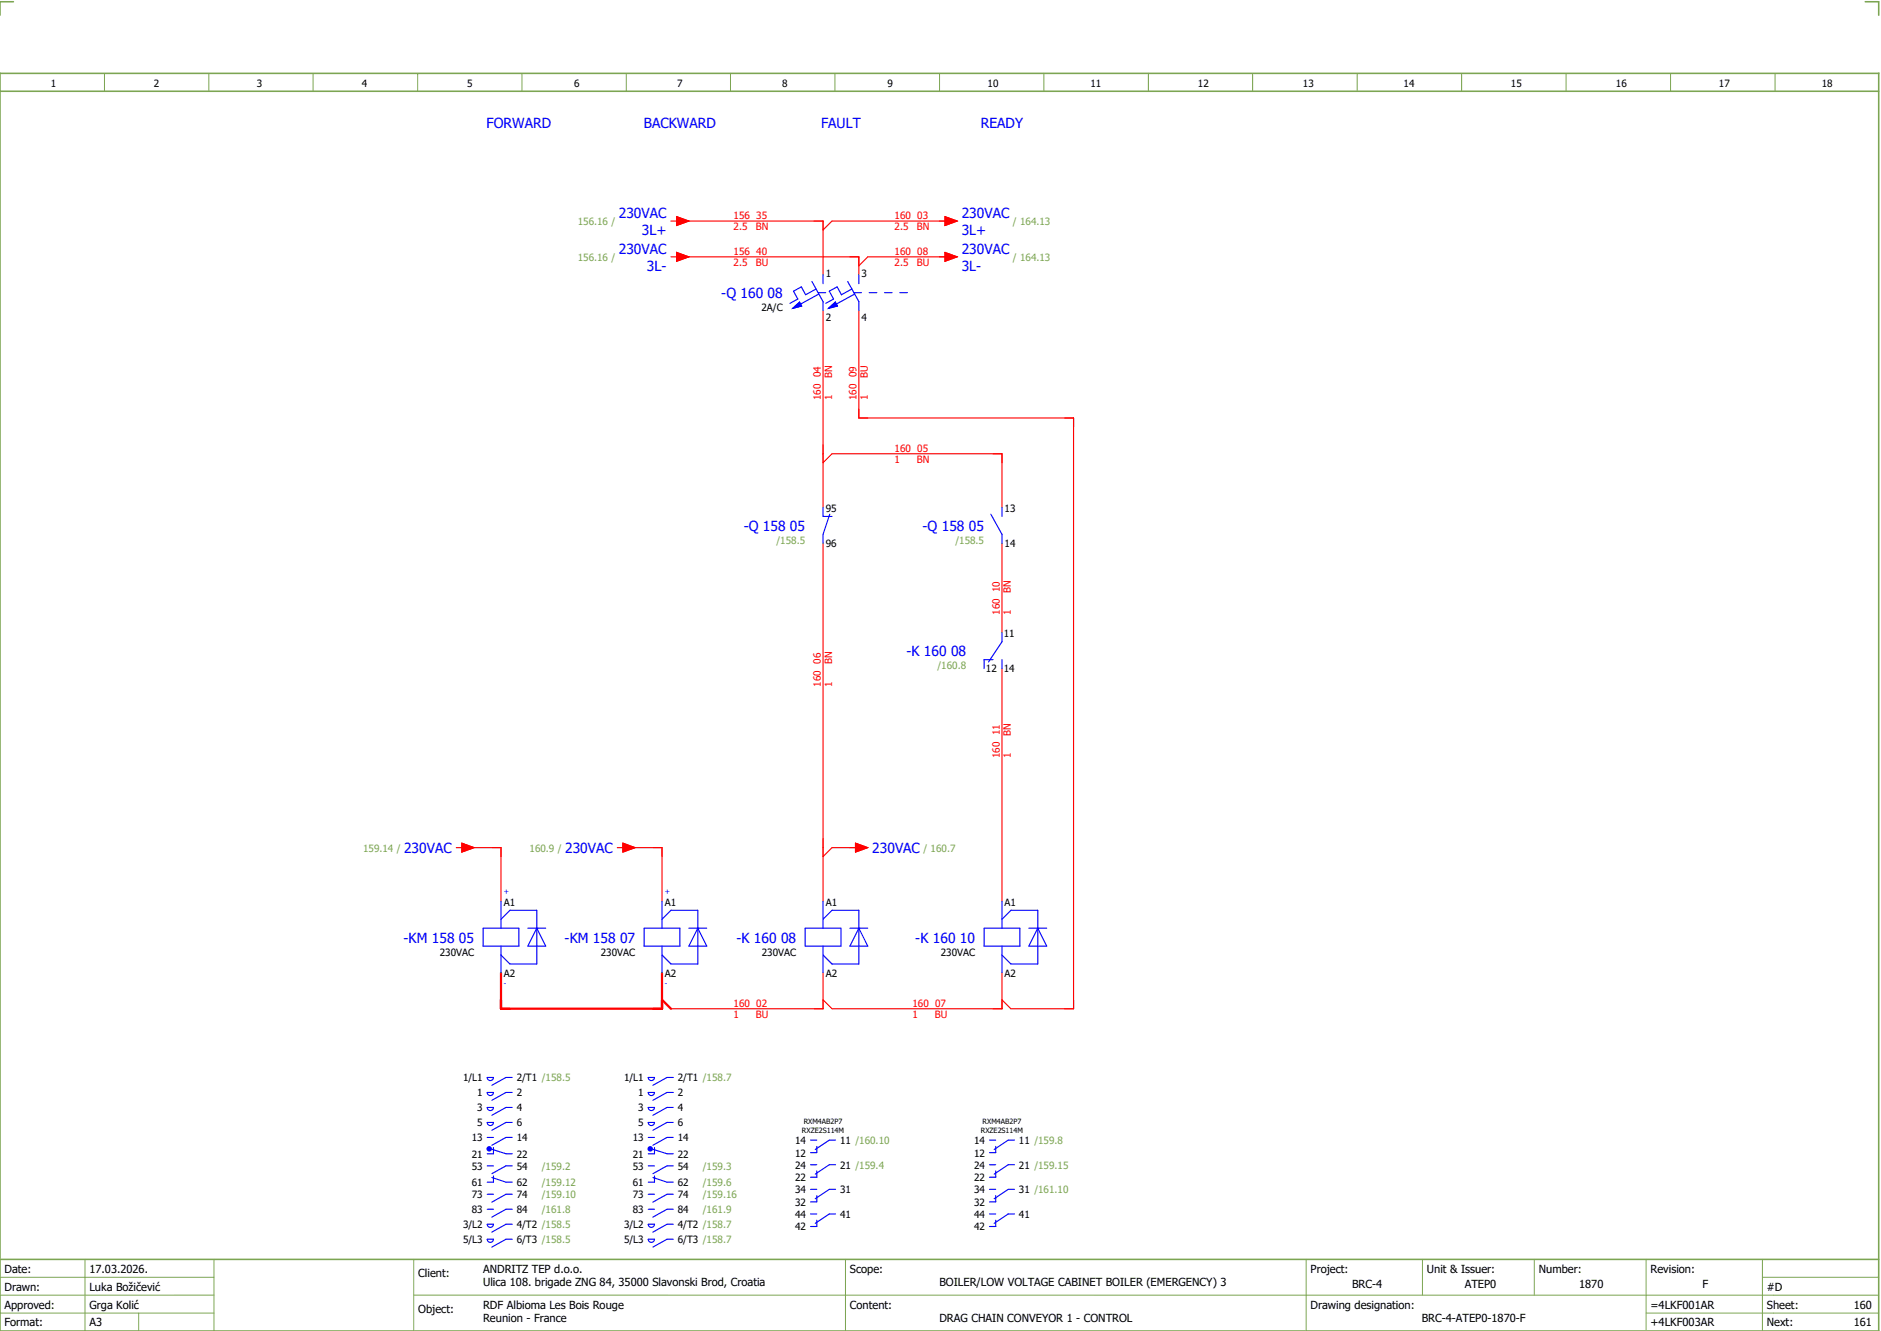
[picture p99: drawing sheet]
<svg xmlns="http://www.w3.org/2000/svg" width="421mm" height="297mm" viewBox="0 0 421 297" stroke-linecap="round" stroke-linejoin="round" font-family="sans-serif">
<defs><g id="words">
<g font-size="3.1" fill="#00f">
<text x="108.8" y="28.5">FORWARD</text>
<text x="144" y="28.5">BACKWARD</text>
<text x="183.6" y="28.5">FAULT</text>
<text x="219.3" y="28.5">READY</text>
<text x="138.3" y="48.8">230VAC</text>
<text x="143.5" y="52.5">3L+</text>
<text x="215" y="48.8">230VAC</text>
<text x="215" y="52.5">3L+</text>
<text x="138.3" y="56.8">230VAC</text>
<text x="215" y="56.8">230VAC</text>
<text x="144.6" y="60.5">3L-</text>
<text x="215" y="60.5">3L-</text>
<text x="161.3" y="66.6">-Q 160 08</text>
<text x="166.3" y="118.6">-Q 158 05</text>
<text x="206.3" y="118.6">-Q 158 05</text>
<text x="202.6" y="146.6">-K 160 08</text>
<text x="90.3" y="190.6">230VAC</text>
<text x="126.3" y="190.6">230VAC</text>
<text x="195" y="190.6">230VAC</text>
<text x="90.2" y="210.6">-KM 158 05</text>
<text x="126.2" y="210.6">-KM 158 07</text>
<text x="164.6" y="210.6">-K 160 08</text>
<text x="204.6" y="210.6">-K 160 10</text>
</g>
<g font-size="2.5">
<text x="1" y="284.4">Date:</text>
<text x="20" y="284.4">17.03.2026.</text>
<text x="93.5" y="285.4">Client:</text>
<text x="108" y="284.4">ANDRITZ TEP d.o.o.</text>
<text x="108" y="287.4">Ulica 108. brigade ZNG 84, 35000 Slavonski Brod, Croatia</text>
<text x="190" y="284.4">Scope:</text>
<text x="210" y="287.4">BOILER/LOW VOLTAGE CABINET BOILER (EMERGENCY) 3</text>
<text x="293" y="284.4">Project:</text>
<text x="302.3" y="287.9">BRC-4</text>
<text x="319" y="284.4">Unit &amp; Issuer:</text>
<text x="327.5" y="287.9">ATEP0</text>
<text x="344" y="284.4">Number:</text>
<text x="353" y="287.9">1870</text>
<text x="369" y="284.4">Revision:</text>
<text x="380.6" y="287.9">F</text>
<text x="1" y="288.4">Drawn:</text>
<text x="1" y="292.4">Approved:</text>
<text x="20" y="292.4">Grga Kolić</text>
<text x="20" y="288.4">Luka Božičević</text>
<text x="93.5" y="293.4">Object:</text>
<text x="108" y="292.4">RDF Albioma Les Bois Rouge</text>
<text x="190" y="292.4">Content:</text>
<text x="293" y="292.4">Drawing designation:</text>
<text x="369" y="292.4">=4LKF001AR</text>
<text x="395" y="292.4">Sheet:</text>
<text x="395" y="288.4">#D</text>
<text x="414.4" y="292.4">160</text>
<text x="1" y="296.4">Format:</text>
<text x="20" y="296.4">A3</text>
<text x="108" y="295.4">Reunion - France</text>
<text x="210" y="295.4">DRAG CHAIN CONVEYOR 1 - CONTROL</text>
<text x="317.8" y="295.4">BRC-4-ATEP0-1870-F</text>
<text x="369" y="296.4">+4LKF003AR</text>
<text x="395" y="296.4">Next:</text>
<text x="414.4" y="296.4">161</text>
</g>
<g font-size="2.2">
<text x="11.4" y="19.4">1</text>
<text x="34.4" y="19.4">2</text>
<text x="57.4" y="19.4">3</text>
<text x="80.9" y="19.4">4</text>
<text x="104.4" y="19.4">5</text>
<text x="128.4" y="19.4">6</text>
<text x="151.4" y="19.4">7</text>
<text x="174.9" y="19.4">8</text>
<text x="198.4" y="19.4">9</text>
<text x="220.8" y="19.4">10</text>
<text x="243.8" y="19.4">11</text>
<text x="267.8" y="19.4">12</text>
<text x="291.3" y="19.4">13</text>
<text x="313.8" y="19.4">14</text>
<text x="337.8" y="19.4">15</text>
<text x="361.3" y="19.4">16</text>
<text x="384.3" y="19.4">17</text>
<text x="407.3" y="19.4">18</text>
<text x="184.6" y="61.9">1</text>
<text x="192.6" y="61.9">3</text>
<text x="170.2" y="69.5">2A/C</text>
<text x="184.6" y="71.6">2</text>
<text x="192.6" y="71.6">4</text>
<text x="184.6" y="114.3">95</text>
<text x="224.6" y="114.3">13</text>
<text x="184.6" y="122.2">96</text>
<text x="224.6" y="122.2">14</text>
<text x="224.4" y="142.3">11</text>
<text x="220.4" y="150.2">12</text>
<text x="224.4" y="150.2">14</text>
<text x="112.6" y="202.3">A1</text>
<text x="148.6" y="202.3">A1</text>
<text x="184.6" y="202.3">A1</text>
<text x="224.6" y="202.3">A1</text>
<text x="98.3" y="213.5">230VAC</text>
<text x="134.3" y="213.5">230VAC</text>
<text x="170.3" y="213.5">230VAC</text>
<text x="210.3" y="213.5">230VAC</text>
<text x="112.6" y="218.2">A2</text>
<text x="148.6" y="218.2">A2</text>
<text x="184.6" y="218.2">A2</text>
<text x="224.6" y="218.2">A2</text>
<text x="103.5" y="241.6">1/L1</text>
<text x="106.7" y="245">1</text>
<text x="115.5" y="241.6">2/T1 /158.5</text>
<text x="115.5" y="245">2</text>
<text x="139.5" y="241.6">1/L1</text>
<text x="142.7" y="245">1</text>
<text x="151.5" y="241.6">2/T1 /158.7</text>
<text x="151.5" y="245">2</text>
<text x="106.7" y="248.3">3</text>
<text x="106.7" y="251.7">5</text>
<text x="115.5" y="248.3">4</text>
<text x="115.5" y="251.7">6</text>
<text x="142.7" y="248.3">3</text>
<text x="142.7" y="251.7">5</text>
<text x="151.5" y="248.3">4</text>
<text x="151.5" y="251.7">6</text>
<text x="105.5" y="255">13</text>
<text x="115.5" y="255">14</text>
<text x="141.5" y="255">13</text>
<text x="151.5" y="255">14</text>
<text x="177.8" y="255.6">14</text>
<text x="187.8" y="255.6">11 /160.10</text>
<text x="217.8" y="255.6">14</text>
<text x="227.8" y="255.6">11 /159.8</text>
<text x="105.5" y="258.7">21</text>
<text x="105.5" y="261.4">53</text>
<text x="115.5" y="258.7">22</text>
<text x="115.5" y="261.4">54</text>
<text x="141.5" y="258.7">21</text>
<text x="141.5" y="261.4">53</text>
<text x="151.5" y="258.7">22</text>
<text x="151.5" y="261.4">54</text>
<text x="177.8" y="258.4">12</text>
<text x="177.8" y="263.9">22</text>
<text x="177.8" y="261.1">24</text>
<text x="187.8" y="261.1">21 /159.4</text>
<text x="217.8" y="258.4">12</text>
<text x="217.8" y="263.9">22</text>
<text x="217.8" y="261.1">24</text>
<text x="227.8" y="261.1">21 /159.15</text>
<text x="105.5" y="265">61</text>
<text x="105.5" y="267.7">73</text>
<text x="115.5" y="265">62</text>
<text x="115.5" y="267.7">74</text>
<text x="141.5" y="265">61</text>
<text x="141.5" y="267.7">73</text>
<text x="151.5" y="265">62</text>
<text x="151.5" y="267.7">74</text>
<text x="177.8" y="269.4">32</text>
<text x="177.8" y="266.6">34</text>
<text x="187.8" y="266.6">31</text>
<text x="217.8" y="269.4">32</text>
<text x="217.8" y="266.6">34</text>
<text x="227.8" y="266.6">31 /161.10</text>
<text x="103.5" y="274.4">3/L2</text>
<text x="105.5" y="271.1">83</text>
<text x="115.5" y="271.1">84</text>
<text x="115.5" y="274.4">4/T2 /158.5</text>
<text x="139.5" y="274.4">3/L2</text>
<text x="141.5" y="271.1">83</text>
<text x="151.5" y="271.1">84</text>
<text x="151.5" y="274.4">4/T2 /158.7</text>
<text x="177.8" y="274.9">42</text>
<text x="177.8" y="272.1">44</text>
<text x="187.8" y="272.1">41</text>
<text x="217.8" y="274.9">42</text>
<text x="217.8" y="272.1">44</text>
<text x="227.8" y="272.1">41</text>
<text x="103.5" y="277.8">5/L3</text>
<text x="115.5" y="277.8">6/T3 /158.5</text>
<text x="139.5" y="277.8">5/L3</text>
<text x="151.5" y="277.8">6/T3 /158.7</text>
</g>
<g font-size="2.2" fill="#7ca552">
<text x="129.2" y="50.3">156.16 /</text>
<text x="226.4" y="50.3">/ 164.13</text>
<text x="129.2" y="58.3">156.16 /</text>
<text x="226.4" y="58.3">/ 164.13</text>
<text x="173.6" y="121.5">/158.5</text>
<text x="213.6" y="121.5">/158.5</text>
<text x="209.6" y="149.5">/160.8</text>
<text x="81.2" y="190.3">159.14 /</text>
<text x="118.4" y="190.3">160.9 /</text>
<text x="206.4" y="190.3">/ 160.7</text>
<text x="121.1" y="261.4">/159.2</text>
<text x="157.1" y="261.4">/159.3</text>
<text x="121.1" y="265">/159.12</text>
<text x="121.1" y="267.7">/159.10</text>
<text x="157.1" y="265">/159.6</text>
<text x="157.1" y="267.7">/159.16</text>
<text x="121.1" y="271.1">/161.8</text>
<text x="157.1" y="271.1">/161.9</text>
</g>
<g font-size="2.2" fill="#f00">
<text x="164" y="48.9">156 35</text>
<text x="164" y="51.4">2.5</text>
<text x="169" y="51.4">BN</text>
<text x="200" y="48.9">160 03</text>
<text x="200" y="51.4">2.5</text>
<text x="205" y="51.4">BN</text>
<text x="164" y="56.9">156 40</text>
<text x="164" y="59.4">2.5</text>
<text x="169" y="59.4">BU</text>
<text x="200" y="56.9">160 08</text>
<text x="200" y="59.4">2.5</text>
<text x="205" y="59.4">BU</text>
<text x="183.5" y="89.4" transform="rotate(-90 183.5 89.4)">160 04</text>
<text x="186" y="89.4" transform="rotate(-90 186 89.4)">1</text>
<text x="186" y="84.4" transform="rotate(-90 186 84.4)">BN</text>
<text x="191.5" y="89.4" transform="rotate(-90 191.5 89.4)">160 09</text>
<text x="194" y="89.4" transform="rotate(-90 194 89.4)">1</text>
<text x="194" y="84.4" transform="rotate(-90 194 84.4)">BU</text>
<text x="200" y="100.9">160 05</text>
<text x="200" y="103.4">1</text>
<text x="205" y="103.4">BN</text>
<text x="223.5" y="137.4" transform="rotate(-90 223.5 137.4)">160 10</text>
<text x="226" y="137.4" transform="rotate(-90 226 137.4)">1</text>
<text x="226" y="132.4" transform="rotate(-90 226 132.4)">BN</text>
<text x="186" y="148.4" transform="rotate(-90 186 148.4)">BN</text>
<text x="183.5" y="153.4" transform="rotate(-90 183.5 153.4)">160 06</text>
<text x="186" y="153.4" transform="rotate(-90 186 153.4)">1</text>
<text x="226" y="164.4" transform="rotate(-90 226 164.4)">BN</text>
<text x="223.5" y="169.4" transform="rotate(-90 223.5 169.4)">160 11</text>
<text x="226" y="169.4" transform="rotate(-90 226 169.4)">1</text>
<text x="164" y="224.9">160 02</text>
<text x="164" y="227.4">1</text>
<text x="169" y="227.4">BU</text>
<text x="204" y="224.9">160 07</text>
<text x="204" y="227.4">1</text>
<text x="209" y="227.4">BU</text>
</g>
<g font-size="1.6" fill="#00f">
<text x="112.6" y="199.8">+</text>
<text x="148.6" y="199.8">+</text>
<text x="112.6" y="220.3">-</text>
<text x="148.6" y="220.3">-</text>
</g>
<g font-size="1.6">
<text x="179.7" y="251.1">RXM4AB2P7</text>
<text x="219.7" y="251.1">RXM4AB2P7</text>
<text x="179.3" y="253.1">RXZE2S114M</text>
<text x="219.3" y="253.1">RXZE2S114M</text>
</g>
</g></defs>
<path d="M0 16.4h420v281h-420zM3 .4h-3v3M417 .4h3v3M0 20.4h420M0 281.4h420" fill="none" stroke="#7ca552" stroke-width=".35"/>
<g fill="none" stroke="#7ca552" stroke-width=".22">
<path d="M23.4 16.5v4M46.7 16.4v4M70 16.4v4M93.4 16.4v4M116.7 16.5v4M140 16.4v4M163.3 16.4v4M186.7 16.4v4M210 16.4v4M233.4 16.4v4M256.7 16.4v4M280 16.5v4"/>
<path d="M303.4 16.4v4M326.8 16.4v4M350.1 16.4v4M373.5 16.4v4M396.8 16.4v4M0 285.4h47.8M0 293.4h47.8M19 281.4v16M31 293.4v4M47.8 281.4v16M47.8 289.4h-47.8M92.5 281.4v16"/>
<path d="M92.5 289.4h327.5M189 281.4v16M292 281.4v15.8M318 281.4v8M343 281.4v8M368 281.4v15.8M368 293.4h52M394 285.4h26M394 281.4v15.8"/>
</g>
<g fill="none" stroke="#f00" stroke-width=".25">
<path d="M150 57.4h1.2M150 49.4h1.2M151.2 48.4l2.8 1-2.8 1zM151.2 56.4l2.8 1-2.8 1zM152 49.4h32v12M152 57.4h40v4M211.3 48.4l2.7 1-2.7 1zM211.3 56.4l2.7 1-2.7 1zM212 57.4h-18l-2 2M212 49.4h-26l-2 2M184 69.4v44M192 69.4v24h48v132h-14l-2-2"/>
<path d="M184 103.4l2-2h38v12M184 121.4v80M224 121.4v20M224 149.4v52M102 189.4h1.2M103.2 188.4l2.8 1-2.8 1zM104 189.4h8v12M138 189.4h1.2M139.2 188.4l2.8 1-2.8 1zM140 189.4h8v12M191.2 188.4l2.8 1-2.8 1zM192 189.4h-6l-2 2"/>
<path d="M184 217.4v8h-34M224 217.4v8h-38l-2-2"/>
</g>
<path d="M112 217.4v8h36v-8M148 223.4l2 2" fill="none" stroke="#f00" stroke-width=".5"/>
<g fill="none" stroke="#00f" stroke-width=".25">
<path d="M177.2 68.9l1.5-1.4 .5 .9zM181.5 62.9l2.5 4.5v2M182.4 64.6l-2.3 1.3-1-1.8-1.7 1 1 1.7-1.8 1M182.9 65.4h1.7M183.1 65.7l-4.1 2.2M184 61.4v2M185.2 68.9l1.5-1.4 .5 .9zM189.5 62.9l2.5 4.5v2M190.4 64.6l-2.3 1.3-1-1.8-1.7 1 1 1.7-1.8 1M190.9 65.4h1.7M191.1 65.7l-4.1 2.2M192 61.4v2"/>
<path d="M194.3 65.4h1.7M197.7 65.4h1.7M201.2 65.4h1.7M184 113.4v2h2M185.5 114.9l-1.5 4.5v2M108 207.4h8v4h-8zM112 205.4l2-2h6v12h-6l-2-2M112 201.4v6M112 211.4v6M118 207.4h4M120 207.4h.1M120 207.4l2 4h-4z"/>
<path d="M180 207.4h8v4h-8zM184 201.4v6M184 211.4v6M184 205.4l2-2h6v12h-6l-2-2M190 207.4h4M192 207.4h.1M192 207.4l2 4h-4zM220 207.4h8v4h-8zM224 205.4l2-2h6v12h-6l-2-2M224 201.4v6M224 211.4v6M230 207.4h4"/>
<path d="M232 207.4h.1M232 207.4l2 4h-4zM108.9 240.7h1.4a.7 .7 0 0 1-.7 .7 .7 .7 0 0 1-.7-.7zM108.9 244.1h1.4a.7 .7 0 0 1-.7 .7 .7 .7 0 0 1-.7-.7zM108.9 247.4h1.4a.7 .7 0 0 1-.7 .7 .7 .7 0 0 1-.7-.7zM108.9 250.8h1.4a.7 .7 0 0 1-.7 .7 .7 .7 0 0 1-.7-.7zM108.9 254.1h1.4M110 256.8l3.1 1M110.3 256.4v1.4h-1.4M113.1 257.8h1.4M114.5 240.7h-1.4l-3.1 1.8M114.5 244.1h-1.4l-3.1 1.7"/>
<path d="M114.5 247.4h-1.4l-3.1 1.8M114.5 250.8h-1.4l-3.1 1.7M114.5 254.1h-1.4l-3.1 1.8M181.2 254.7h1.4M182.6 256.1v1.4h-1.4M186.8 254.7h-1.4l-3.1 2.1M221.2 254.7h1.4M222.6 256.1v1.4h-1.4M226.8 254.7h-1.4l-3.1 2.1M181.2 260.2h1.4M181.2 265.7h1.4M181.2 271.2h1.4"/>
<path d="M182.6 261.6v1.4h-1.4M182.6 267.1v1.4h-1.4M182.6 272.6v1.4h-1.4M186.8 260.2h-1.4l-3.1 2.1M186.8 265.7h-1.4l-3.1 2.1M186.8 271.2h-1.4l-3.1 2.1M221.2 260.2h1.4M221.2 265.7h1.4M221.2 271.2h1.4M222.6 261.6v1.4h-1.4M222.6 267.1v1.4h-1.4M222.6 272.6v1.4h-1.4"/>
<path d="M226.8 260.2h-1.4l-3.1 2.1M226.8 265.7h-1.4l-3.1 2.1M226.8 271.2h-1.4l-3.1 2.1"/>
</g>
<g fill="#f00" stroke="#f00" stroke-width=".22">
<path d="M151.2 48.4l2.8 1-2.8 1z"/>
<path d="M211.3 48.4l2.7 1-2.7 1z"/>
<path d="M211.3 56.4l2.7 1-2.7 1z"/>
<path d="M191.2 188.4l2.8 1-2.8 1z"/>
<path d="M151.2 56.4l2.8 1-2.8 1z"/>
<path d="M103.2 188.4l2.8 1-2.8 1z"/>
<path d="M139.2 188.4l2.8 1-2.8 1z"/>
</g>
<g fill="#00f" stroke="#00f" stroke-width=".22">
<path d="M185.2 68.9l1.5-1.4 .5 .9z"/>
<path d="M177.2 68.9l1.5-1.4 .5 .9z"/>
</g>
<circle cx="109.4" cy="256.7" r=".62" fill="#00f"/>
<g fill="none" stroke="#00f" stroke-width=".25">
<path d="M221.5 114.9l2.5 4.5v2M224 113.4v2M222 147.4h-2v2M224 147.4v2M224 141.4v2l-3 4.5M144 207.4h8v4h-8zM148 201.4v6M148 211.4v6M148 205.4l2-2h6v12h-6l-2-2M154 207.4h4M156 207.4h.1M156 207.4l2 4h-4z"/>
<path d="M144.9 240.7h1.4a.7 .7 0 0 1-.7 .7 .7 .7 0 0 1-.7-.7zM144.9 244.1h1.4a.7 .7 0 0 1-.7 .7 .7 .7 0 0 1-.7-.7zM144.9 247.4h1.4a.7 .7 0 0 1-.7 .7 .7 .7 0 0 1-.7-.7zM144.9 250.8h1.4a.7 .7 0 0 1-.7 .7 .7 .7 0 0 1-.7-.7zM144.9 254.1h1.4M146 256.8l3.1 1M146.3 256.4v1.4h-1.4M149.1 257.8h1.4M150.5 240.7h-1.4l-3.1 1.8M150.5 244.1h-1.4l-3.1 1.7M150.5 247.4h-1.4l-3.1 1.8M150.5 250.8h-1.4l-3.1 1.7"/>
<path d="M150.5 254.1h-1.4l-3.1 1.8M108.9 273.5h1.4a.7 .7 0 0 1-.7 .7 .7 .7 0 0 1-.7-.7zM108.9 276.9h1.4a.7 .7 0 0 1-.7 .7 .7 .7 0 0 1-.7-.7zM108.9 260.5h1.4M108.9 266.8h1.4M108.9 270.2h1.4M110 263.1l3.1 1h1.4M110.3 262.7v1.4h-1.4M114.5 260.5h-1.4l-3.1 1.7M114.5 266.8h-1.4l-3.1 1.8M114.5 270.2h-1.4l-3.1 1.7M114.5 273.5h-1.4l-3.1 1.8"/>
<path d="M114.5 276.9h-1.4l-3.1 1.7"/>
</g>
<circle cx="145.4" cy="256.7" r=".62" fill="#00f"/>
<path d="M144.9 273.5h1.4a.7 .7 0 0 1-.7 .7 .7 .7 0 0 1-.7-.7zM144.9 276.9h1.4a.7 .7 0 0 1-.7 .7 .7 .7 0 0 1-.7-.7zM144.9 260.5h1.4M144.9 266.8h1.4M144.9 270.2h1.4M146 263.1l3.1 1h1.4M146.3 262.7v1.4h-1.4M150.5 260.5h-1.4l-3.1 1.7M150.5 266.8h-1.4l-3.1 1.8M150.5 270.2h-1.4l-3.1 1.7M150.5 273.5h-1.4l-3.1 1.8M150.5 276.9h-1.4l-3.1 1.7" fill="none" stroke="#00f" stroke-width=".25"/>
<use href="#words"/>
</svg>
